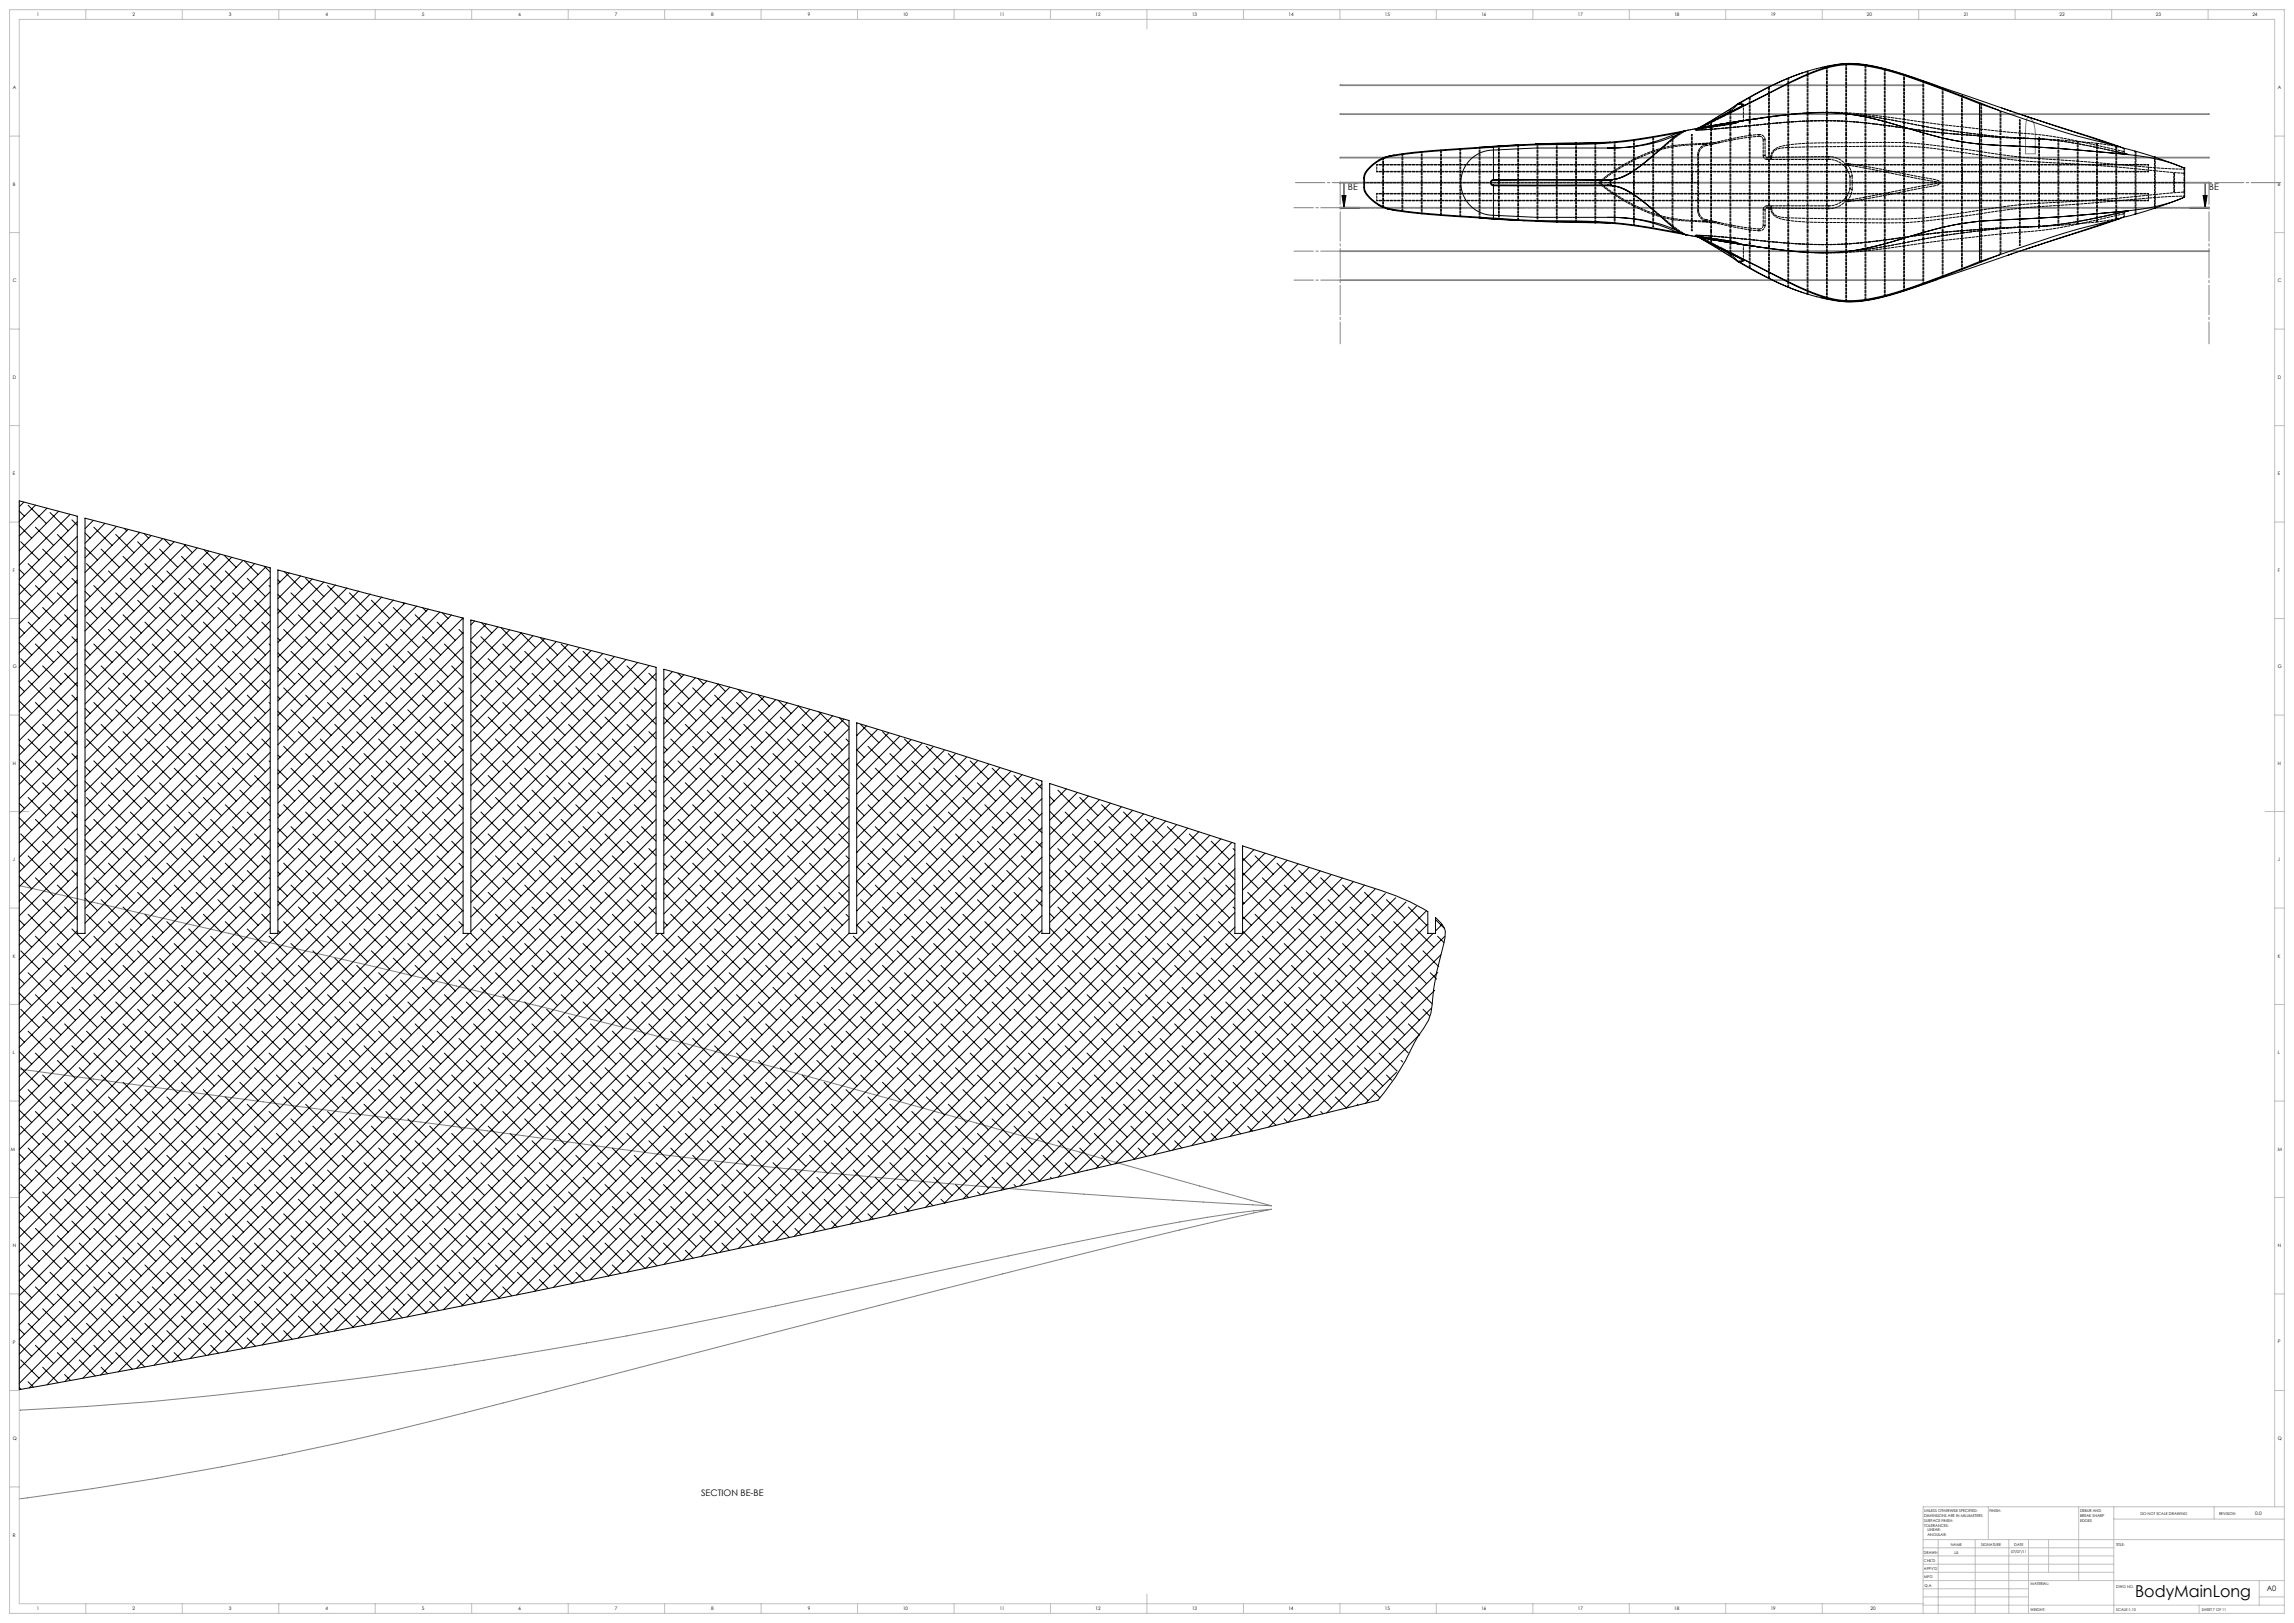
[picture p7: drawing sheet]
<svg xmlns="http://www.w3.org/2000/svg" width="1189mm" height="841mm" viewBox="0 0 1189 841" stroke-linecap="round" stroke-linejoin="round" font-family="sans-serif">
<defs><g id="words">
<text font-size="8.5" x="1107" y="828">BodyMainLong</text>
<g font-size="4.7">
<text x="699" y="98">BE</text>
<text x="1145" y="98">BE</text>
<text x="363" y="775">SECTION BE-BE</text>
</g>
<text font-size="3.9" x="1175" y="825">A0</text>
<g font-size="2.5">
<text x="19" y="8">1</text>
<text x="69" y="8">2</text>
<text x="119" y="8">3</text>
<text x="169" y="8">4</text>
<text x="219" y="8">5</text>
<text x="269" y="8">6</text>
<text x="319" y="8">7</text>
<text x="369" y="8">8</text>
<text x="419" y="8">9</text>
<text x="468" y="8">10</text>
<text x="518" y="8">11</text>
<text x="568" y="8">12</text>
<text x="618" y="8">13</text>
<text x="668" y="8">14</text>
<text x="718" y="8">15</text>
<text x="768" y="8">16</text>
<text x="818" y="8">17</text>
<text x="868" y="8">18</text>
<text x="918" y="8">19</text>
<text x="968" y="8">20</text>
<text x="1018" y="8">21</text>
<text x="1067" y="8">22</text>
<text x="1117" y="8">23</text>
<text x="1167" y="8">24</text>
<text x="7" y="46">A</text>
<text x="1181" y="46">A</text>
<text x="7" y="96">B</text>
<text x="1181" y="96">B</text>
<text x="7" y="146">C</text>
<text x="1181" y="146">C</text>
<text x="7" y="196">D</text>
<text x="1181" y="196">D</text>
<text x="7" y="246">E</text>
<text x="1181" y="246">E</text>
<text x="7" y="296">F</text>
<text x="1181" y="296">F</text>
<text x="7" y="346">G</text>
<text x="1181" y="346">G</text>
<text x="7" y="396">H</text>
<text x="1181" y="396">H</text>
<text x="7" y="446">J</text>
<text x="1181" y="446">J</text>
<text x="7" y="496">K</text>
<text x="1181" y="496">K</text>
<text x="7" y="546">L</text>
<text x="1181" y="546">L</text>
<text x="6" y="596">M</text>
<text x="1181" y="596">M</text>
<text x="7" y="646">N</text>
<text x="1181" y="646">N</text>
<text x="7" y="696">P</text>
<text x="1181" y="696">P</text>
<text x="7" y="746">Q</text>
<text x="1181" y="746">Q</text>
<text x="1169" y="785">0.0</text>
<text x="7" y="796">R</text>
<text x="19" y="834">1</text>
<text x="69" y="834">2</text>
<text x="119" y="834">3</text>
<text x="169" y="834">4</text>
<text x="219" y="834">5</text>
<text x="269" y="834">6</text>
<text x="319" y="834">7</text>
<text x="369" y="834">8</text>
<text x="419" y="834">9</text>
<text x="468" y="834">10</text>
<text x="518" y="834">11</text>
<text x="568" y="834">12</text>
<text x="618" y="834">13</text>
<text x="668" y="834">14</text>
<text x="718" y="834">15</text>
<text x="768" y="834">16</text>
<text x="818" y="834">17</text>
<text x="868" y="834">18</text>
<text x="918" y="834">19</text>
<text x="970" y="834">20</text>
</g>
<g font-size="2">
<text x="997" y="784">UNLESS OTHERWISE SPECIFIED:</text>
<text x="1031" y="784">FINISH:</text>
<text x="1078" y="783">DEBUR AND</text>
<text x="1078" y="786">BREAK SHARP</text>
<text x="1109" y="785">DO NOT SCALE DRAWING</text>
<text x="1150" y="785">REVISION</text>
<text x="997" y="786">DIMENSIONS ARE IN MILLIMETERS</text>
<text x="997" y="789">SURFACE FINISH:</text>
<text x="997" y="791">TOLERANCES:</text>
<text x="1078" y="788">EDGES</text>
<text x="999" y="794">LINEAR:</text>
<text x="999" y="796">ANGULAR:</text>
<text x="1011" y="801">NAME</text>
<text x="1027" y="801">SIGNATURE</text>
<text x="1044" y="801">DATE</text>
<text x="1097" y="801">TITLE:</text>
<text x="997" y="805">DRAWN</text>
<text x="997" y="809">CHK'D</text>
<text x="1013" y="805">JJL</text>
<text x="1042" y="805">07/07/11</text>
<text x="997" y="813">APPV'D</text>
<text x="997" y="818">MFG</text>
<text x="1052" y="822">MATERIAL:</text>
<text x="997" y="822">Q.A</text>
<text x="1097" y="823">DWG NO.</text>
<text x="1052" y="835">WEIGHT:</text>
<text x="1097" y="835">SCALE:1:10</text>
<text x="1141" y="835">SHEET 7 OF 11</text>
</g>
</g></defs>
<g fill="none" stroke="#000" stroke-width=".52">
<path d="M934 38l-17 7-16 9M899 57l-11 6M901 54l-19 11M901 54h.1M901 54h2M901 54l-9 7M902 54a132 132 0 0 1 45-20l5-1a86 86 0 0 1 35 6l56 19M902 54h-1M902 54h2l-5 3M904 54l-5 3M1026 54l10 3M1026 54l-20-8a154 154 0 0 0-45-12 61 61 0 0 0-31 8l-50 24"/>
<path d="M1026 54v82M1036 57l-4-1a511 511 0 0 0-60-21 51 51 0 0 0-37 4l-47 24M1036 57a442 442 0 0 0 59 18M1037 56l58 19M1042 57v1M1048 60l51 16M767 76h.1M774 76l-31 2-16 2a22 22 0 0 0-20 11v1M774 76h.1M774 78v15M774 78a17 17 0 0 0-17 17 17 17 0 0 0 17 17M774 76l-41 3a38 38 0 0 0-20 5l-3 3a8 8 0 0 0-3 5"/>
<path d="M774 76v2M777 76h-9M777 76h.1M780 76h-3M787 75l-10 1M833 77h-37l-22 1M835 74l-39 1M869 69l1 1a85 85 0 0 1-37 7M869 69a81 81 0 0 1-36 8M869 69l-4 1a297 297 0 0 1-68 5l-23 1M873 68l-4 1M873 68a304 304 0 0 1-76 7l-23 1"/>
<path d="M874 68l-7 3-15 14a30 30 0 0 1-16 8M874 68h.1M880 66h.1M880 66l-6 2M880 66l47-7a126 126 0 0 1 56 6 190 190 0 0 0 65 11l55 4M888 63l-8 3M888 63h-1M907 62l-4 1M912 61l-1 1M1095 75l5 1 1 2a1.8 1.8 0 0 0 2 2M1100 77l17 4M1102 80h1"/>
<path d="M697 95v13M707 97a16 16 0 0 0 13 11l21 3 33 2M707 97h.1M707 92h.1M707 92v5M707 97a18 18 0 0 0 17 12l17 2 33 2M720 81l-3 1M774 96h59M774 96v16M774 93h59M774 93h.1M774 93a1.2 1.2 0 0 0-1 2 1.2 1.2 0 0 0 1 1"/>
<path d="M774 96h.1M774 93a1.6 1.6 0 0 0-2 2 1.6 1.6 0 0 0 2 1M833 96h2M833 93h2M833 96h-59M833 96h.1M833 93h.1M835 96h1M835 93h1M835 96h.1M835 93v3M835 93h.1"/>
<path d="M835 96a22 22 0 0 1 11 4M836 96h.1M836 93l-1 2 1 1M836 93h-1M836 96l4 1 5 3 11 8M836 93h.1M836 96a37 37 0 0 1 20 12l11 10 7 4M845 89a22 22 0 0 1-10 4M856 81l-12 9-5 2-3 1M1103 80h.1M1103 80l15 3 14 4M1117 81l14 6"/>
<path d="M1117 81h.1M1132 87v15a78 78 0 0 1-29 7M1132 87h.1M1143 95v13M695 108h10M695 107h10M696 101h2l-1 7zM719 108h1M720 108l1 1M723 109h1M767 113l20 1M774 113l23 2a305 305 0 0 1 76 7"/>
<path d="M774 112l22 1h37M774 113h.1M774 113l34 1a267 267 0 0 1 61 6M774 112v1M796 115h11M807 115h.1M807 115h10M817 115h.1M817 115h10M827 115h.1M827 115l8 1M833 113a86 86 0 0 1 37 7h-1"/>
<path d="M833 113a81 81 0 0 1 36 7M1026 115l-16 2-37 10-14 3M1026 115a246 246 0 0 0-50 12l-17 3M1095 114l-7 2a426 426 0 0 0-52 16M1095 114l-54 18M1099 113l-49 16M1103 109l-33 3-44 3M1103 109h-1a1.7 1.7 0 0 0-1 3l-2 1-4 1M1103 109h.1M1103 109h-1M1117 108l-17 5M1117 108h.1"/>
<path d="M1131 103l-14 5M1135 107h10zM1135 108h10M1142 101h2l-1 7zM869 120l4 1M874 122h.1M874 122l6 1M880 123h.1M880 123l43 21a89 89 0 0 0 33 12 103 103 0 0 0 40-9l30-11M880 123l8 4M880 123l47 7a141 141 0 0 0 32 0M882 124l19 12"/>
<path d="M887 127h1M888 127l24 11a193 193 0 0 0 39 17 69 69 0 0 0 35-4l50-19M888 127l16 8-2 1M892 129l9 6M899 132l5 3M901 136h1M901 136h.1M901 136l17 9 16 6M901 135l1 1M903 127h4M903 135h-2M910 128h1"/>
<path d="M1036 132l-10 4M1043 132l-64 21a57 57 0 0 1-32 2l-4-1a139 139 0 0 1-41-18M10 272l6 7M10 265l3 2M12 260l-2 3M15 262l9 9M18 273l10 10M18 262l-8 8M24 263l-14 15M26 266l9 9M30 277l9 9M30 265l-20 20"/>
<path d="M36 267l-26 26M37 269l3 3M40 270l-30 30M40 278l-30 30M44 276l3 3M48 270l-4 4M49 273l9 10M54 271h.1M54 271l-10 11M60 277l9 9M60 273l-16 16M64 274l2 1"/>
<path d="M66 274l-22 23M72 276l-28 28M75 277l2 2M78 278l-34 34M84 279l-40 40M85 279l3 4M10 295l3 3M11 281l9 9M15 292l9 10M22 285l10 9M26 296l9 9M33 288l7 7"/>
<path d="M37 300l3 2M40 286l-30 30M40 293l-30 30M44 284l7 6M45 292l9 10M52 285l10 9M56 296l10 9M64 288l9 10M68 300l9 9M71 281l10 9M75 292l10 10M83 285l9 9"/>
<path d="M86 296l10 9M90 281l-46 46M94 288l10 10M95 282l5 4M96 282l-52 53M98 300l9 9M102 284l-58 58M105 292l10 10M106 285l5 5M108 286l-64 64M114 287l-70 70M116 288l6 6"/>
<path d="M117 296l9 9M120 289l-76 76M126 290l-82 82M127 291l7 7M128 300l10 9M132 292l-88 88M137 293l3 3M138 294l-94 94M140 299l-96 96M147 296l9 9M150 297l-6 6M156 298l-12 12"/>
<path d="M158 300l10 9M162 300l-18 18M10 303l6 6M11 311l9 9M18 303l10 10M22 315l10 9M30 307l9 10M33 319l7 6M40 301l-30 30M40 308l-30 30M40 316l-30 30M44 314l7 6"/>
<path d="M44 306l3 3M49 303l9 10M52 315l10 9M60 307l9 10M64 319l9 9M71 311l10 9M79 303l9 10M83 315l9 9M90 307l10 10M94 319l10 9M102 311l9 9M109 303l10 10"/>
<path d="M113 315l9 9M121 307l9 10M124 319l10 9M132 311l8 8M139 303l1 1M140 307l-96 96M140 314l-96 96M144 316l9 8M144 308l5 5M144 300l1 2M151 307l9 10M155 319l9 9"/>
<path d="M162 311l10 9M168 302l-24 23M170 303l9 10M174 315l9 9M174 303l-30 30M180 305l-36 36M181 307l10 10M185 319l9 9M186 306l-42 42M192 308l-48 48M192 311l10 9M198 309l-54 54"/>
<path d="M204 315l9 9M204 311l-60 60M209 312v1M210 312l-66 66M215 319l10 9M216 314l-72 72M219 315l2 2M222 316l-78 78M228 317l-84 84M229 317l3 3M234 319l-90 90M10 333l6 6"/>
<path d="M10 325l3 3M15 322l9 10M18 334l10 9M26 326l9 10M30 338l9 9M37 330l3 3M40 323l-30 30M40 331l-30 30M40 339l-30 30M44 337l3 2M45 322l9 10M49 334l9 9"/>
<path d="M56 326l10 10M60 338l9 9M68 330l9 9M75 322l10 10M79 334l9 9M86 326l10 10M90 338l10 9M98 330l9 9M105 322l10 10M109 334l10 9M117 326l9 10M121 338l9 9"/>
<path d="M128 330l10 9M136 322l4 5M139 334h1M140 322l-96 96M140 329l-96 96M140 337l-96 96M144 338l5 5M144 331l1 1M147 326l9 10M151 338l9 9M158 330l10 9M166 322l9 10"/>
<path d="M170 334l9 9M177 326l10 10M181 338l10 9M189 330l9 9M196 322l10 10M200 334l9 9M208 326l9 10M211 338l10 9M219 330l9 9M227 322l9 10M230 334l10 9M238 326l2 2"/>
<path d="M239 320l1 1M240 320l-96 96M240 328l-96 96M240 335l-96 96M240 320l-96-25v189h-4v-190l-96-25v215h-4v-217l-30-7v460l140-26 126-25 62-13 189-41 187-45a137 137 0 0 0 21-33 25 25 0 0 0 7-16 177 177 0 0 1 7-35 10 10 0 0 0-5-11v9h-4v-12a115 115 0 0 0-32-13l-64-21v46h-4v-47l-96-31v78h-4v-79l-96-30v109h-4M240 320v164h4M244 340l7 7M244 332l3 4M246 322l-2 2M249 330l10 9M250 323l5 5M252 323l-8 8"/>
<path d="M258 325l-14 14M260 325l6 7M261 334l9 9M264 326l-20 20M270 328l8 8M270 328l-26 26M272 338l9 9M276 329l-32 33M280 330l9 9M282 331l-38 38M288 333l-44 44M291 334l9 9"/>
<path d="M294 334l-50 50M300 336l-56 56M302 338l10 9M306 337l-62 62M312 339l-68 68M10 356l3 2M11 341l9 10M15 353l9 9M22 345l10 10M26 356l9 10M33 349l7 6M40 346l-30 30"/>
<path d="M40 354l-30 30M44 344l7 7M45 353l9 9M52 345l10 10M56 356l10 10M64 349l9 9M71 341l10 10M75 353l10 9M83 345l9 10M86 356l10 10M94 349l10 9M102 341l9 10"/>
<path d="M105 353l10 9M113 345l9 10M117 356l9 10M124 349l10 9M132 341l8 8M136 353l4 4M140 345l-96 95M140 352l-96 96M140 360l-96 96M144 346l9 9M147 356l9 10M155 349l9 9"/>
<path d="M162 341l10 10M166 353l9 9M174 345l9 10M177 356l10 10M185 349l9 9M192 341l10 10M196 353l10 9M204 345l9 10M208 356l9 10M215 349l10 9M223 341l9 10M227 353l9 9"/>
<path d="M234 345l6 6M238 356l2 3M240 343l-96 96M240 350l-96 96M240 358l-96 96M245 349l10 9M253 341l10 10M257 353l9 9M264 345l10 10M268 356l10 10M276 349l9 9M283 341l10 10"/>
<path d="M287 353l10 9M295 345l9 10M298 356l10 10M306 349l9 9M314 341l9 10M317 353l10 9M318 340l-74 75M324 342l-80 80M325 345l9 10M329 356l9 10M330 343l-86 87M336 349l4 4"/>
<path d="M337 345l-93 92M340 349l-96 96M340 356l-96 96M344 357l2 1M348 353l9 9M349 348l-5 4M351 349l2 2M354 350l-10 10M359 356l9 10M360 351l-16 17M362 352l3 3M366 353l-22 22"/>
<path d="M372 354l4 4M372 354l-28 29M378 356l-34 34M383 357l4 5M384 358l-40 40M390 359l-46 46M10 363l6 7M11 372l9 9M18 364l10 9M22 375l10 10M30 368l9 9M33 379l7 7"/>
<path d="M37 360l3 3M40 361l-30 30M40 369l-30 30M40 376l-30 30M44 375l7 6M44 367l3 3M49 364l9 9M52 375l10 10M60 368l9 9M64 379l9 10M68 360l9 10M71 372l10 9"/>
<path d="M79 364l9 9M83 375l9 10M90 368l10 9M94 379l10 10M98 360l9 10M102 372l9 9M109 364l10 9M113 375l9 10M121 368l9 9M124 379l10 10M128 360l10 10M132 372l8 8"/>
<path d="M139 364l1 1M140 367l-96 96M140 375l-96 96M144 376l9 9M144 369l5 4M144 361l1 1M151 368l9 9M155 379l9 10M158 360l10 10M162 372l10 9M170 364l9 9M174 375l9 10"/>
<path d="M181 368l10 9M185 379l9 10M189 360l9 10M192 372l10 9M200 364l9 9M204 375l9 10M211 368l10 9M215 379l10 10M219 360l9 10M223 372l9 9M230 364l10 9M234 375l6 6"/>
<path d="M240 366l-96 96M240 373l-96 96M244 370l7 7M244 363l3 3M245 379l10 10M249 360l10 10M253 372l10 9M261 364l9 9M264 375l10 10M272 368l9 9M276 379l9 10M280 360l9 10"/>
<path d="M283 372l10 9M291 364l9 9M295 375l9 10M302 368l10 9M306 379l9 10M310 360l9 10M314 372l9 9M321 364l10 9M325 375l9 10M333 368l7 7M336 379l4 4M340 364l-96 96"/>
<path d="M340 372l-96 96M340 379l-96 96M344 372l9 9M344 364l6 6M351 364l10 9M355 375l10 10M363 368l9 9M367 379l9 10M370 360l10 10M374 372l10 9M382 364l9 9M386 375l9 10"/>
<path d="M393 360l6 6M393 368l10 9M396 361l-52 52M397 379l9 10M402 363l-58 58M403 363l7 7M404 372l10 9M408 364l-64 64M414 366l7 7M414 366l-70 70M416 375l9 10M420 368l-76 75"/>
<path d="M424 369l9 8M426 369l-82 82M427 379l10 10M432 371l-88 87M435 372l5 5M437 373l-93 93M440 378l-96 96M446 375l10 10M449 376l-5 5M455 378l-11 11M457 379l10 10M461 380l-17 16"/>
<path d="M10 394l6 6M10 386l3 3M15 383l9 9M18 394l10 10M26 387l9 9M30 398l9 10M37 391l3 2M40 384l-30 30M40 391l-30 31M40 399l-30 30M44 397l3 3M45 383l9 9"/>
<path d="M49 394l9 10M56 387l10 9M60 398l9 10M68 391l9 9M75 383l10 9M79 394l9 10M86 387l10 9M90 398l10 10M98 391l9 9M105 383l10 9M109 394l10 10M117 387l9 9"/>
<path d="M121 398l9 10M128 391l10 9M136 383l4 4M139 394l1 1M140 382l-96 96M140 390l-130 130M140 397l-130 131M144 399l5 5M144 391l1 1M147 387l9 9M151 398l9 10M158 391l10 9"/>
<path d="M166 383l9 9M170 394l9 10M177 387l10 9M181 398l10 10M189 391l9 9M196 383l10 9M200 394l9 10M208 387l9 9M211 398l10 10M219 391l9 9M227 383l9 9M230 394l10 10"/>
<path d="M238 387l2 2M240 381l-96 96M240 388l-230 230M240 396l-230 230M244 393l3 3M249 391l10 9M257 383l9 9M261 394l9 10M268 387l10 9M272 398l9 10M280 391l9 9M287 383l10 9"/>
<path d="M291 394l9 10M298 387l10 9M302 398l10 10M310 391l9 9M317 383l10 9M321 394l10 10M329 387l9 9M333 398l7 8M340 387l-96 96M340 394l-325 325M344 394l6 6M344 387l2 2"/>
<path d="M348 383l9 9M351 394l10 10M359 387l9 9M363 398l9 10M370 391l10 9M378 383l9 9M382 394l9 10M389 387l10 9M393 398l10 10M401 391l9 9M408 383l10 9M412 394l9 10"/>
<path d="M420 387l9 9M423 398l10 10M431 391l9 9M439 383l1 1M440 385l-96 96M440 393l-304 304M444 396l8 8M444 388l4 4M444 381h.1M450 387l9 9M454 398l9 10M461 391l10 9"/>
<path d="M466 382l-22 22M469 383l9 9M472 383l-28 28M473 394l9 10M478 385l-34 34M480 387l10 9M484 387l-40 40M484 398l9 10M489 389l-45 45M491 391l10 9M495 391l-51 51M501 392l-57 57"/>
<path d="M503 394l9 10M507 394l-63 63M512 396l-68 68M514 398l10 10M518 398l-74 74M524 400l-80 80M10 416l3 3M11 402l9 9M15 413l9 10M22 406l10 9M26 417l9 9M33 409l7 7"/>
<path d="M40 407l-30 30M40 414l-30 30M44 405l7 6M45 413l9 10M52 406l10 9M56 417l10 9M64 409l9 10M71 402l10 9M75 413l10 10M83 406l9 9M86 417l10 9M94 409l10 10"/>
<path d="M102 402l9 9M105 413l10 10M113 406l9 9M117 417l9 9M124 409l10 10M132 402l8 8M136 413l4 5M140 405l-130 130M140 413l-130 130M144 406l9 9M147 417l9 9M155 409l9 10"/>
<path d="M162 402l10 9M166 413l9 10M174 406l9 9M177 417l10 9M185 409l9 10M192 402l10 9M196 413l10 10M204 406l9 9M208 417l9 9M215 409l10 10M223 402l9 9M227 413l9 10"/>
<path d="M234 406l6 6M238 417l2 2M240 403l-230 231M240 411l-230 230M240 419l-230 230M244 400l7 8M245 409l10 10M253 402l10 9M257 413l9 10M264 406l10 9M268 417l10 9M276 409l9 10"/>
<path d="M283 402l10 9M287 413l10 10M295 406l9 9M298 417l10 9M306 409l9 10M314 402l9 9M317 413l10 10M325 406l9 9M329 417l9 9M336 409l4 4M340 402l-316 316M340 409l-306 307"/>
<path d="M340 417l-297 297M344 417l2 2M344 402l9 9M348 413l9 10M355 406l10 9M359 417l9 9M367 409l9 10M374 402l10 9M378 413l9 10M386 406l9 9M389 417l10 9M397 409l9 10"/>
<path d="M404 402l10 9M408 413l10 10M416 406l9 9M420 417l9 9M427 409l10 10M435 402l5 5M439 413l1 2M440 400l-295 295-9-9M440 408l-285 285M440 415l-276 277M444 419l4 4M444 411h.1"/>
<path d="M446 406l10 9M450 417l9 9M457 409l10 10M465 402l9 9M469 413l9 10M476 406l10 9M480 417l10 9M488 409l9 10M495 402l10 9M499 413l10 10M507 406l9 9M510 417l10 9"/>
<path d="M518 409l9 10M526 402l9 9M529 413l10 10M530 401l-272 272M535 403l-267 268M537 406l3 3M540 406l-263 263M540 414l-253 253M544 413l2 2M548 409l10 10M553 409l-9 8M558 411l-14 14"/>
<path d="M560 413l9 10M564 412l-20 21M570 414l-26 26M571 417l9 9M576 416l-32 32M581 418l-37 37M587 420l-43 43M10 424l6 6M11 432l9 10M18 425l10 9M22 436l10 9M30 428l9 10"/>
<path d="M33 440l7 6M37 421l3 3M40 422l-30 30M40 429l-30 30M40 437l-30 30M44 435l7 7M44 428l3 2M49 425l9 9M52 436l10 9M60 428l9 10M64 440l9 9M68 421l9 9"/>
<path d="M71 432l10 10M79 425l9 9M83 436l9 9M90 428l10 10M94 440l10 9M98 421l9 9M102 432l9 10M109 425l10 9M113 436l9 9M121 428l9 10M124 440l10 9M128 421l10 9"/>
<path d="M132 432l8 8M139 425h1M140 420l-130 130M140 428l-130 130M140 435l-130 130M144 437l9 8M144 429l5 5M144 422l1 1M151 428l9 10M155 440l9 9M158 421l10 9M162 432l10 10"/>
<path d="M170 425l9 9M174 436l9 9M181 428l10 10M185 440l9 9M189 421l9 9M192 432l10 10M200 425l9 9M204 436l9 9M211 428l10 10M215 440l10 9M219 421l9 9M223 432l9 10"/>
<path d="M230 425l10 9M234 436l6 6M240 426l-230 230M240 434l-230 230M244 431l7 7M244 423l3 3M245 440l10 9M249 421l10 9M253 432l10 10M261 425l9 9M264 436l10 9M272 428l9 10"/>
<path d="M276 440l9 9M280 421l9 9M283 432l10 10M291 425l9 9M295 436l9 9M302 428l10 10M306 440l9 9M310 421l9 9M314 432l9 10M321 425l10 9M325 436l9 9M333 428l7 8"/>
<path d="M336 440l4 3M340 425l-288 288M340 432l-279 279M340 440l-269 269M344 432l9 10M344 425l6 5M351 425l10 9M355 436l10 9M363 428l9 10M367 440l9 9M370 421l10 9M374 432l10 10"/>
<path d="M382 425l9 9M386 436l9 9M393 428l10 10M397 440l9 9M401 421l9 9M404 432l10 10M412 425l9 9M416 436l9 9M423 428l10 10M427 440l10 9M431 421l9 9M435 432l5 5"/>
<path d="M440 423l-267 267M440 431l-257 257M440 438l-248 248M444 426l8 8M446 436l10 9M454 428l9 10M457 440l10 9M461 421l10 9M465 432l9 10M473 425l9 9M476 436l10 9M484 428l9 10"/>
<path d="M488 440l9 9M491 421l10 9M495 432l10 10M503 425l9 9M507 436l9 9M514 428l10 10M518 440l9 9M522 421l9 9M526 432l9 10M533 425l7 6M537 436l3 3M540 421l-244 244"/>
<path d="M540 429l-234 234M540 437l-225 224-9-9M544 420l6 6M544 428l10 10M548 440l10 9M552 421l10 9M556 432l9 10M563 425l10 9M567 436l10 9M575 428l9 10M579 440l9 9M582 421l10 9"/>
<path d="M586 432l10 10M593 422l-49 48M594 425l9 9M597 436l10 9M598 424l-54 54M604 425l-221 222M605 428l10 10M609 440l9 9M610 427l-218 218M616 429l-214 214M616 432l10 10M621 431l-209 210"/>
<path d="M627 433l-206 206M628 436l9 9M633 435l-202 201M638 437l-197 197M639 440l1 1M644 438v1M10 454l6 7M10 446l3 3M15 443l9 10M18 455l10 9M26 447l9 10M30 459l9 9"/>
<path d="M37 451l3 3M40 445l-30 30M40 452l-30 30M40 460l-30 30M44 458l3 3M45 443l9 10M49 455l9 9M56 447l10 10M60 459l9 9M68 451l9 10M75 443l10 10M79 455l9 9"/>
<path d="M86 447l10 10M90 459l10 9M98 451l9 10M105 443l10 10M109 455l10 9M117 447l9 10M121 459l9 9M128 451l10 10M136 443l4 5M139 455h1M140 443l-130 130M140 450l-130 131"/>
<path d="M140 458l-130 130M144 459l5 5M144 452l1 1M147 447l9 10M151 459l9 9M158 451l10 10M166 443l9 10M170 455l9 9M177 447l10 10M181 459l10 9M189 451l9 10M196 443l10 10"/>
<path d="M200 455l9 9M208 447l9 10M211 459l10 9M219 451l9 10M227 443l9 10M230 455l10 9M238 447l2 2M240 441l-230 230M240 449l-230 230M240 456l-230 231M244 453l3 4M249 451l10 10"/>
<path d="M257 443l9 10M261 455l9 9M268 447l10 10M272 459l9 9M280 451l9 10M287 443l10 10M291 455l9 9M298 447l10 10M302 459l10 9M310 451l9 10M317 443l10 10M321 455l10 9"/>
<path d="M329 447l9 10M333 459l7 7M340 447l-260 260M340 455l-251 251M344 455l6 6M344 447l2 2M348 443l9 10M351 455l10 9M359 447l9 10M363 459l9 9M370 451l10 10M378 443l9 10"/>
<path d="M382 455l9 9M389 447l10 10M393 459l10 9M401 451l9 10M408 443l10 10M412 455l9 9M420 447l9 10M423 459l10 9M431 451l9 9M439 443l1 2M440 446l-238 238M440 453l-229 229"/>
<path d="M444 457l8 7M444 449l4 4M444 441v1M450 447l9 10M454 459l9 9M461 451l10 10M469 443l9 10M473 455l9 9M480 447l10 10M484 459l9 9M491 451l10 10M499 443l10 10"/>
<path d="M503 455l9 9M510 447l10 10M514 459l10 9M522 451l9 10M529 443l10 10M533 455l7 7M540 444l-215 215M540 452l-205 205M540 459l-196 196M544 451l6 6M544 443l2 2M544 459l10 9"/>
<path d="M552 451l10 10M560 443l9 10M563 455l10 9M571 447l9 10M575 459l9 9M582 451l10 10M590 443l9 10M594 455l9 9M601 447l10 10M605 459l10 9M613 451l9 10M620 443l10 10"/>
<path d="M624 455l9 9M632 447l8 9M635 459l5 4M640 443l-190 189M640 450l-180 180M640 458l-170 170M644 452l8 9M644 445l5 4M650 440l-6 6M650 443l10 10M654 455l10 9M656 442l-12 12"/>
<path d="M661 444l-17 17M662 447l9 10M666 459l9 9M667 446l-23 23M673 448l-29 28M673 451l10 10M679 449l-170 170M684 451l-165 166M685 455l9 9M690 453l-161 162M696 455l-158 157M696 459l9 9"/>
<path d="M701 457l-153 153M707 459l-149 149M10 477l3 2M11 462l9 10M15 474l9 9M22 466l10 10M26 478l9 9M33 470l7 7M40 467l-30 30M40 475l-30 30M44 465l7 7M45 474l9 9"/>
<path d="M52 466l10 10M56 478l10 9M64 470l9 9M71 462l10 10M75 474l10 9M83 466l9 10M86 478l10 9M94 470l10 9M102 462l9 10M105 474l10 9M113 466l9 10M117 478l9 9"/>
<path d="M124 470l10 9M132 462l8 9M136 474l4 4M140 466l-130 130M140 473l-130 130M144 467l9 9M147 478l9 9M155 470l9 9M162 462l10 10M166 474l9 9M174 466l9 10M177 478l10 9"/>
<path d="M185 470l9 9M192 462l10 10M196 474l10 9M204 466l9 10M208 478l9 9M215 470l10 9M223 462l9 10M227 474l9 9M234 466l6 6M238 478l2 2M240 464l-230 230M240 472l-230 230"/>
<path d="M240 479l-230 230M244 461l7 7M245 470l10 9M253 462l10 10M257 474l9 9M264 466l10 10M268 478l10 9M276 470l9 9M283 462l10 10M287 474l10 9M295 466l9 10M298 478l10 9"/>
<path d="M306 470l9 9M314 462l9 10M317 474l10 9M325 466l9 10M329 478l9 9M336 470l4 4M340 462l-242 242M340 470l-232 232M340 478l-223 223M344 478l2 1M344 463l9 9M348 474l9 9"/>
<path d="M355 466l10 10M359 478l9 9M367 470l9 9M374 462l10 10M378 474l9 9M386 466l9 10M389 478l10 9M397 470l9 9M404 462l10 10M408 474l10 9M416 466l9 10M420 478l9 9"/>
<path d="M427 470l10 9M435 462l5 6M439 474l1 1M440 461l-220 220M440 468l-210 211M440 476l-201 201M444 479l4 4M444 472h.1M446 466l10 10M450 478l9 9M457 470l10 9M465 462l9 10"/>
<path d="M469 474l9 9M476 466l10 10M480 478l10 9M488 470l9 9M495 462l10 10M499 474l10 9M507 466l9 10M510 478l10 9M518 470l9 9M526 462l9 10M529 474l10 9M537 466l3 3"/>
<path d="M540 467l-186 186M540 474l-177 177M544 473l2 3M548 470l10 9M556 462l9 10M560 474l9 9M567 466l10 10M571 478l9 9M579 470l9 9M586 462l10 10M590 474l9 9M597 466l10 10"/>
<path d="M601 478l10 9M609 470l9 9M616 462l10 10M620 474l10 9M628 466l9 10M632 478l9 9M639 470l1 1M640 465l-160 161M640 473l-151 150M644 475l5 4M644 467l1 1M647 462l9 10"/>
<path d="M650 474l10 9M658 466l10 10M662 478l9 9M669 470l10 9M677 462l9 10M681 474l9 9M688 466l10 10M692 478l10 9M700 470l9 9M707 462l10 10M711 474l10 9M713 461l-145 144"/>
<path d="M718 463l-140 140M719 466l9 10M722 478l10 9M723 465l-135 136M729 467l-131 131M730 470l9 9M734 470l-126 126M739 472l-121 122M740 479l-112 112M744 477l5 4M747 479l-3 3M10 484l6 7"/>
<path d="M11 493l9 9M18 485l10 10M22 496l10 10M30 489l9 9M37 481l10 10M40 482l-30 30M41 493l10 9M49 485l9 10M52 496l10 10M60 489l9 9M68 481l9 10M71 493l10 9"/>
<path d="M79 485l9 10M83 496l9 10M90 489l10 9M98 481l9 10M102 493l9 9M109 485l10 10M113 496l9 10M121 489l9 9M128 481l10 10M132 493l9 9M139 485l10 10M140 481l-130 130"/>
<path d="M143 496l10 10M144 482l1 1M151 489l9 9M158 481l10 10M162 493l10 9M170 485l9 10M174 496l9 10M181 489l10 9M189 481l9 10M192 493l10 9M200 485l9 10M204 496l9 10"/>
<path d="M211 489l10 9M219 481l9 10M223 493l9 9M230 485l10 10M234 496l10 10M242 489l9 9M243 484l-233 233M244 484l3 3M244 484v-163l96 25v138h4v-137l96 26v111M249 481l10 10M253 493l10 9M261 485l9 10"/>
<path d="M264 496l10 10M272 489l9 9M280 481l9 10M283 493l10 9M291 485l9 10M295 496l9 10M302 489l10 9M310 481l9 10M314 493l9 9M321 485l10 10M325 496l9 10M333 489l9 9"/>
<path d="M342 484l-216 215M342 484l8 7M344 493l9 9M351 485l10 10M355 496l10 10M363 489l9 9M370 481l10 10M374 493l10 9M382 485l9 10M386 496l9 10M393 489l10 9M401 481l9 10"/>
<path d="M404 493l10 9M412 485l9 10M416 496l9 10M423 489l10 9M431 481l9 10M435 493l9 9M440 484l-191 191M442 485l10 10M446 496l10 10M454 489l9 9M461 481l10 10M465 493l9 9"/>
<path d="M473 485l9 10M476 496l10 10M484 489l9 9M491 481l10 10M495 493l10 9M503 485l9 10M507 496l9 10M514 489l10 9M522 481l9 10M526 493l9 9M533 485l10 10M537 496l9 10"/>
<path d="M540 482l-167 167M544 481l6 6M544 489l10 9M552 481l10 10M556 493l9 9M563 485l10 10M567 496l10 10M575 489l9 9M582 481l10 10M586 493l10 9M594 485l9 10M597 496l10 10"/>
<path d="M605 489l10 9M613 481l9 10M616 493l10 9M624 485l9 10M628 496l9 10M635 489l10 9M640 480l-141 141M644 482l8 9M647 493l9 9M654 485l10 10M658 496l10 10M666 489l9 9"/>
<path d="M673 481l10 10M677 493l9 9M685 485l9 10M688 496l10 10M696 489l9 9M703 481l10 10M707 493l10 9M715 485l9 10M719 496l9 10M726 489l10 9M734 481l9 10M738 493l8 8"/>
<path d="M743 484l-105 105M745 485l3 3M747 495l-89 89M749 485l-101 101M10 515l6 6M10 507l3 3M15 504l9 10M18 515l10 10M26 508l9 9M30 519l9 10M33 500l10 10M37 512l10 9"/>
<path d="M45 504l9 10M49 515l9 10M56 508l10 9M60 519l9 10M64 500l9 10M68 512l9 9M75 504l10 10M79 515l9 10M86 508l10 9M90 519l10 10M94 500l10 10M98 512l9 9"/>
<path d="M105 504l10 10M109 515l10 10M117 508l9 9M121 519l9 10M124 500l10 10M128 512l10 9M136 504l9 10M139 515l10 10M147 508l9 9M151 519l9 10M155 500l9 10M158 512l10 9"/>
<path d="M166 504l9 10M170 515l9 10M177 508l10 9M181 519l10 10M185 500l9 10M189 512l9 9M196 504l10 10M200 515l9 10M208 508l9 9M211 519l10 10M215 500l10 10M219 512l9 9"/>
<path d="M227 504l9 10M230 515l10 10M238 508l9 9M242 519l9 10M245 500l10 10M249 512l10 9M257 504l9 10M261 515l9 10M268 508l10 9M272 519l9 10M276 500l9 10M280 512l9 9"/>
<path d="M287 504l10 10M291 515l9 10M298 508l10 9M302 519l10 10M306 500l9 10M310 512l9 9M317 504l10 10M321 515l10 10M329 508l9 9M333 519l9 10M336 500l10 10M340 512l10 9"/>
<path d="M348 504l9 10M351 515l10 10M359 508l9 9M363 519l9 10M367 500l9 10M370 512l10 9M378 504l9 10M382 515l9 10M389 508l10 9M393 519l10 10M397 500l9 10M401 512l9 9"/>
<path d="M408 504l10 10M412 515l9 10M420 508l9 9M423 519l10 10M427 500l10 10M431 512l9 9M439 504l9 10M442 515l10 10M450 508l9 9M454 519l9 10M457 500l10 10M461 512l10 9"/>
<path d="M469 504l9 10M473 515l9 10M480 508l10 9M484 519l9 10M488 500l9 10M491 512l10 9M499 504l10 10M503 515l9 10M510 508l10 9M514 519l10 10M518 500l9 10M522 512l9 9"/>
<path d="M529 504l10 10M533 515l10 10M541 508l9 9M544 519l10 10M548 500l10 10M552 512l10 9M560 504l9 10M563 515l10 10M571 508l9 9M575 519l9 10M579 500l9 10M582 512l10 9"/>
<path d="M590 504l9 10M594 515l9 10M601 508l10 9M605 519l10 10M609 500l9 10M613 512l9 9M620 504l10 10M624 515l9 10M632 508l9 9M635 519l10 10M639 500l10 10M643 512l9 9"/>
<path d="M650 504l10 10M654 515l10 10M662 508l9 9M666 519l9 10M669 500l10 10M673 512l10 9M681 504l9 10M685 515l9 10M692 508l10 9M696 519l9 10M700 500l9 10M703 512l10 9"/>
<path d="M711 504l10 10M715 515l9 10M722 508l10 9M726 519l10 10M730 500l9 10M734 512l8 8M741 504l4 3M744 513l-66 66M745 504l-77 78M10 537l3 3M11 523l9 9M15 534l9 10"/>
<path d="M22 527l10 9M26 538l9 10M33 531l10 9M41 523l10 9M45 534l9 10M52 527l10 9M56 538l10 10M64 531l9 9M71 523l10 9M75 534l10 10M83 527l9 9M86 538l10 10"/>
<path d="M94 531l10 9M102 523l9 9M105 534l10 10M113 527l9 9M117 538l9 10M124 531l10 9M132 523l9 9M136 534l9 10M143 527l10 9M147 538l9 10M155 531l9 9M162 523l10 9"/>
<path d="M166 534l9 10M174 527l9 9M177 538l10 10M185 531l9 9M192 523l10 9M196 534l10 10M204 527l9 9M208 538l9 10M215 531l10 9M223 523l9 9M227 534l9 10M234 527l10 9"/>
<path d="M238 538l9 10M245 531l10 9M253 523l10 9M257 534l9 10M264 527l10 9M268 538l10 10M276 531l9 9M283 523l10 9M287 534l10 10M295 527l9 9M298 538l10 10M306 531l9 9"/>
<path d="M314 523l9 9M317 534l10 10M325 527l9 9M329 538l9 10M336 531l10 9M344 523l9 9M348 534l9 10M355 527l10 9M359 538l9 10M367 531l9 9M374 523l10 9M378 534l9 10"/>
<path d="M386 527l9 9M389 538l10 10M397 531l9 9M404 523l10 9M408 534l10 10M416 527l9 9M420 538l9 10M427 531l10 9M435 523l9 9M439 534l9 10M446 527l10 9M450 538l9 10"/>
<path d="M457 531l10 9M465 523l9 9M469 534l9 10M476 527l10 9M480 538l10 10M488 531l9 9M495 523l10 9M499 534l10 10M507 527l9 9M510 538l10 10M518 531l9 9M526 523l9 9"/>
<path d="M529 534l10 10M537 527l9 9M541 538l9 10M548 531l10 9M556 523l9 9M560 534l9 10M567 527l10 9M571 538l9 10M579 531l9 9M586 523l10 9M590 534l9 10M597 527l10 9"/>
<path d="M601 538l10 10M609 531l9 9M616 523l10 9M620 534l10 10M628 527l9 9M632 538l9 10M639 531l10 9M647 523l9 9M650 534l10 10M658 527l10 9M662 538l9 10M669 531l10 9"/>
<path d="M677 523l9 9M681 534l9 10M688 527l10 9M692 538l10 10M700 531l9 9M707 523l10 9M711 534l10 10M719 527l9 9M722 538l8 8M730 531l6 5M736 536l-38 38M738 523l3 3"/>
<path d="M742 522l-54 55M10 545l6 6M11 553l9 10M18 546l10 9M22 557l10 10M30 549l9 10M37 542l10 9M41 553l10 10M49 546l9 9M52 557l10 10M60 549l9 10M68 542l9 9"/>
<path d="M71 553l10 10M79 546l9 9M83 557l9 10M90 549l10 10M98 542l9 9M102 553l9 10M109 546l10 9M113 557l9 10M121 549l9 10M128 542l10 9M132 553l9 10M139 546l10 9"/>
<path d="M143 557l10 10M151 549l9 10M158 542l10 9M162 553l10 10M170 546l9 9M174 557l9 10M181 549l10 10M189 542l9 9M192 553l10 10M200 546l9 9M204 557l9 10M211 549l10 10"/>
<path d="M219 542l9 9M223 553l9 10M230 546l10 9M234 557l10 10M242 549l9 10M249 542l10 9M253 553l10 10M261 546l9 9M264 557l10 10M272 549l9 10M280 542l9 9M283 553l10 10"/>
<path d="M291 546l9 9M295 557l9 10M302 549l10 10M310 542l9 9M314 553l9 10M321 546l10 9M325 557l9 10M333 549l9 10M340 542l10 9M344 553l9 10M351 546l10 9M355 557l10 10"/>
<path d="M363 549l9 10M370 542l10 9M374 553l10 10M382 546l9 9M386 557l9 10M393 549l10 10M401 542l9 9M404 553l10 10M412 546l9 9M416 557l9 10M423 549l10 10M431 542l9 9"/>
<path d="M435 553l9 10M442 546l10 9M446 557l10 10M454 549l9 10M461 542l10 9M465 553l9 10M473 546l9 9M476 557l10 10M484 549l9 10M491 542l10 9M495 553l10 10M503 546l9 9"/>
<path d="M507 557l9 10M514 549l10 10M522 542l9 9M526 553l9 10M533 546l10 9M537 557l9 10M544 549l10 10M552 542l10 9M556 553l9 10M563 546l10 9M567 557l10 10M575 549l9 10"/>
<path d="M582 542l10 9M586 553l10 10M594 546l9 9M597 557l10 10M605 549l10 10M613 542l9 9M616 553l10 10M624 546l9 9M628 557l9 10M635 549l10 10M643 542l9 9M647 553l9 10"/>
<path d="M654 546l10 9M658 557l10 10M666 549l9 10M673 542l10 9M677 553l9 10M685 546l9 9M688 557l10 10M696 549l9 10M703 542l10 9M707 553l10 10M715 546l9 9M719 557l2 3"/>
<path d="M724 556l-16 16M726 549l1 1M10 575l6 7M10 568l3 2M15 565l9 9M18 576l10 9M26 568l9 10M30 580l9 9M33 561l10 9M37 572l10 10M45 565l9 9M49 576l9 9"/>
<path d="M56 568l10 10M60 580l9 9M64 561l9 9M68 572l9 10M75 565l10 9M79 576l9 9M86 568l10 10M90 580l10 9M94 561l10 9M98 572l9 10M105 565l10 9M109 576l10 9"/>
<path d="M117 568l9 10M121 580l9 9M124 561l10 9M128 572l10 10M136 565l9 9M139 576l10 9M147 568l9 10M151 580l9 9M155 561l9 9M158 572l10 10M166 565l9 9M170 576l9 9"/>
<path d="M177 568l10 10M181 580l10 9M185 561l9 9M189 572l9 10M196 565l10 9M200 576l9 9M208 568l9 10M211 580l10 9M215 561l10 9M219 572l9 10M227 565l9 9M230 576l10 9"/>
<path d="M238 568l9 10M242 580l9 9M245 561l10 9M249 572l10 10M257 565l9 9M261 576l9 9M268 568l10 10M272 580l9 9M276 561l9 9M280 572l9 10M287 565l10 9M291 576l9 9"/>
<path d="M298 568l10 10M302 580l10 9M306 561l9 9M310 572l9 10M317 565l10 9M321 576l10 9M329 568l9 10M333 580l9 9M336 561l10 9M340 572l10 10M348 565l9 9M351 576l10 9"/>
<path d="M359 568l9 10M363 580l9 9M367 561l9 9M370 572l10 10M378 565l9 9M382 576l9 9M389 568l10 10M393 580l10 9M397 561l9 9M401 572l9 10M408 565l10 9M412 576l9 9"/>
<path d="M420 568l9 10M423 580l10 9M427 561l10 9M431 572l9 10M439 565l9 9M442 576l10 9M450 568l9 10M454 580l9 9M457 561l10 9M461 572l10 10M469 565l9 9M473 576l9 9"/>
<path d="M480 568l10 10M484 580l9 9M488 561l9 9M491 572l10 10M499 565l10 9M503 576l9 9M510 568l10 10M514 580l10 9M518 561l9 9M522 572l9 10M529 565l10 9M533 576l10 9"/>
<path d="M541 568l9 10M544 580l10 9M548 561l10 9M552 572l10 10M560 565l9 9M563 576l10 9M571 568l9 10M575 580l9 9M579 561l9 9M582 572l10 10M590 565l9 9M594 576l9 9"/>
<path d="M601 568l10 10M605 580l10 9M609 561l9 9M613 572l9 10M620 565l10 9M624 576l9 9M632 568l9 10M635 580l8 8M639 561l10 9M643 572l9 10M650 565l10 9M654 576l7 7"/>
<path d="M662 568l9 10M666 580l1 2M669 561l10 9M673 572l7 7M681 565l9 9M685 576l1 1M692 568l6 6M700 561l9 9M703 572l1 1M711 565l4 4M10 598l3 3M11 584l9 9"/>
<path d="M15 595l9 9M22 587l10 10M26 599l9 9M33 591l10 10M41 584l10 9M45 595l9 9M52 587l10 10M56 599l10 9M64 591l9 10M71 584l10 9M75 595l10 9M83 587l9 10"/>
<path d="M86 599l10 9M94 591l10 10M102 584l9 9M105 595l10 9M113 587l9 10M117 599l9 9M124 591l10 10M132 584l9 9M136 595l9 9M143 587l10 10M147 599l9 9M155 591l9 10"/>
<path d="M162 584l10 9M166 595l9 9M174 587l9 10M177 599l10 9M185 591l9 10M192 584l10 9M196 595l10 9M204 587l9 10M208 599l9 9M215 591l10 10M223 584l9 9M227 595l9 9"/>
<path d="M234 587l10 10M238 599l9 9M245 591l10 10M253 584l10 9M257 595l9 9M264 587l10 10M268 599l10 9M276 591l9 10M283 584l10 9M287 595l10 9M295 587l9 10M298 599l10 9"/>
<path d="M306 591l9 10M314 584l9 9M317 595l10 9M325 587l9 10M329 599l9 9M336 591l10 10M344 584l9 9M348 595l9 9M355 587l10 10M359 599l9 9M367 591l9 10M374 584l10 9"/>
<path d="M378 595l9 9M386 587l9 10M389 599l10 9M397 591l9 10M404 584l10 9M408 595l10 9M416 587l9 10M420 599l9 9M427 591l10 10M435 584l9 9M439 595l9 9M446 587l10 10"/>
<path d="M450 599l9 9M457 591l10 10M465 584l9 9M469 595l9 9M476 587l10 10M480 599l10 9M488 591l9 10M495 584l10 9M499 595l10 9M507 587l9 10M510 599l10 9M518 591l9 10"/>
<path d="M526 584l9 9M529 595l10 9M537 587l9 10M541 599l9 9M548 591l10 10M556 584l9 9M560 595l9 9M567 587l10 10M571 599l5 5M579 591l9 10M586 584l10 9M590 595l4 4"/>
<path d="M597 587l9 9M609 591l4 4M616 584l9 8M628 587l3 3M647 584l2 2M10 605l6 7M11 614l9 9M18 606l10 10M22 618l10 9M30 610l9 9M37 602l10 10M41 614l10 9"/>
<path d="M49 606l9 10M52 618l10 9M60 610l9 9M68 602l9 10M71 614l10 9M79 606l9 10M83 618l9 9M90 610l10 9M98 602l9 10M102 614l9 9M109 606l10 10M113 618l9 9"/>
<path d="M121 610l9 9M128 602l10 10M132 614l9 9M139 606l10 10M143 618l10 9M151 610l9 9M158 602l10 10M162 614l10 9M170 606l9 10M174 618l9 9M181 610l10 9M189 602l9 10"/>
<path d="M192 614l10 9M200 606l9 10M204 618l9 9M211 610l10 9M219 602l9 10M223 614l9 9M230 606l10 10M234 618l10 9M242 610l9 9M249 602l10 10M253 614l10 9M261 606l9 10"/>
<path d="M264 618l10 9M272 610l9 9M280 602l9 10M283 614l10 9M291 606l9 10M295 618l9 9M302 610l10 9M310 602l9 10M314 614l9 9M321 606l10 10M325 618l9 9M333 610l9 9"/>
<path d="M340 602l10 10M344 614l9 9M351 606l10 10M355 618l10 9M363 610l9 9M370 602l10 10M374 614l10 9M382 606l9 10M386 618l9 9M393 610l10 9M401 602l9 10M404 614l10 9"/>
<path d="M412 606l9 10M416 618l9 9M423 610l10 9M431 602l9 10M435 614l9 9M442 606l10 10M446 618l10 9M454 610l9 9M461 602l10 10M465 614l9 9M473 606l9 10M476 618l8 7"/>
<path d="M484 610l9 9M491 602l10 10M495 614l7 7M503 606l9 10M507 618l1 1M514 610l7 6M522 602l9 10M526 614l1 1M533 606l6 6M544 610l1 1M552 602l5 6M563 606h1"/>
<path d="M10 636l6 6M10 628l3 3M15 625l9 10M18 637l10 9M26 629l9 9M33 621l10 10M37 633l10 9M45 625l9 10M49 637l9 9M56 629l10 9M64 621l9 10M68 633l9 9"/>
<path d="M75 625l10 10M79 637l9 9M86 629l10 9M94 621l10 10M98 633l9 9M105 625l10 10M109 637l10 9M117 629l9 9M124 621l10 10M128 633l10 9M136 625l9 10M139 637l10 9"/>
<path d="M147 629l9 9M155 621l9 10M158 633l10 9M166 625l9 10M170 637l9 9M177 629l10 9M185 621l9 10M189 633l9 9M196 625l10 10M200 637l9 9M208 629l9 9M215 621l10 10"/>
<path d="M219 633l9 9M227 625l9 10M230 637l10 9M238 629l9 9M245 621l10 10M249 633l10 9M257 625l9 10M261 637l9 9M268 629l10 9M276 621l9 10M280 633l9 9M287 625l10 10"/>
<path d="M291 637l9 9M298 629l10 9M306 621l9 10M310 633l9 9M317 625l10 10M321 637l10 9M329 629l9 9M336 621l10 10M340 633l10 9M348 625l9 10M351 637l10 9M359 629l9 9"/>
<path d="M367 621l9 10M370 633l10 9M378 625l9 10M382 637l8 8M389 629l10 9M397 621l9 10M401 633l8 8M408 625l10 10M412 637l3 3M420 629l8 8M427 621l10 10M431 633l3 3"/>
<path d="M439 625l7 8M450 629l3 3M457 621l8 8M469 625l2 3M488 621l2 2M10 658l3 3M11 644l9 10M15 655l9 10M22 648l10 9M26 659l9 10M30 640l9 10M33 652l10 9"/>
<path d="M41 644l10 10M45 655l9 10M52 648l10 9M56 659l10 10M60 640l9 10M64 652l9 9M71 644l10 10M75 655l10 10M83 648l9 9M86 659l10 10M90 640l10 10M94 652l10 9"/>
<path d="M102 644l9 10M105 655l10 10M113 648l9 9M117 659l9 10M121 640l9 10M124 652l10 9M132 644l9 10M136 655l9 10M143 648l10 9M147 659l9 10M151 640l9 10M155 652l9 9"/>
<path d="M162 644l10 10M166 655l9 10M174 648l9 9M177 659l10 10M181 640l10 10M185 652l9 9M192 644l10 10M196 655l10 10M204 648l9 9M208 659l9 10M211 640l10 10M215 652l10 9"/>
<path d="M223 644l9 10M227 655l9 10M234 648l10 9M238 659l9 10M242 640l9 10M245 652l10 9M253 644l10 10M257 655l9 10M264 648l10 9M268 659l10 10M272 640l9 10M276 652l9 9"/>
<path d="M283 644l10 10M287 655l10 10M295 648l9 9M298 659l5 5M302 640l10 10M314 644l9 10M317 655l5 5M325 648l9 9M333 640l9 10M336 652l5 4M344 644l9 9M355 648l4 4"/>
<path d="M363 640l9 9M374 644l4 4M393 640l4 4M10 666l6 7M11 674l9 10M18 667l10 9M22 678l10 10M30 671l9 9M37 663l10 10M41 674l10 10M49 667l9 9M52 678l10 10"/>
<path d="M60 671l9 9M68 663l9 10M71 674l10 10M79 667l9 9M83 678l9 10M90 671l10 9M98 663l9 10M102 674l9 10M109 667l10 9M113 678l9 10M121 671l9 9M128 663l10 10"/>
<path d="M132 674l9 10M139 667l10 9M143 678l10 10M151 671l9 9M158 663l10 10M162 674l10 10M170 667l9 9M174 678l9 10M181 671l10 9M189 663l9 10M192 674l10 10M200 667l9 9"/>
<path d="M204 678l5 5M211 671l10 9M219 663l9 10M223 674l4 5M230 667l10 9M242 671l4 4M249 663l10 10M261 667l4 5M280 663l4 5M10 696l6 7M10 689l3 2M15 686l9 9"/>
<path d="M18 697l10 10M26 690l9 9M33 682l10 9M37 693l10 10M45 686l9 9M49 697l9 10M56 690l10 9M64 682l9 9M68 693l9 10M75 686l10 9M79 697l9 9M86 690l10 9"/>
<path d="M94 682l10 9M98 693l9 9M105 686l10 9M109 697l4 4M117 690l9 9M124 682l10 9M128 693l4 5M147 690l4 4M155 682l9 9M166 686l5 4M185 682l5 5M10 719l1 1"/>
<path d="M11 705l9 9M15 716l2 3M22 708l8 9M30 701l9 9M33 712l4 3M41 705l8 8M52 708l4 4M60 701l9 9M71 705l4 3M90 701l4 4"/>
</g>
<g fill="none" stroke="#808080" stroke-width=".52">
<path d="M695 59h450zM695 44h302zM1051 61h1a8 8 0 0 1 3 8v11h-5v-16zM694 95h1M694 94l1 1M695 94v1M695 81l450 1zM695 95h450M695 94h450M695 94l-1 1M1144 95h1M1145 94v1"/>
<path d="M695 107l450 1zM695 130h450h-450zM695 145h302zM10 459l185 42 130 32 137 37 197 55-123-8-103-9a2967 2967 0 0 1-162-19l-261-35M10 731a2372 2372 0 0 0 226-24 2937 2937 0 0 0 196-37l120-25 59-12a477 477 0 0 1 48-6l-48 10-91 23-259 67a1933 1933 0 0 1-251 50"/>
</g>
<path d="M695 108h450" fill="none" stroke="#000" stroke-width=".52" stroke-dasharray="6.3 1.3 1.3 1.3" stroke-dashoffset="1.5"/>
<g fill="none" stroke="#c0c0c0" stroke-width=".52">
<path d="M5 5h1179v831h-1179zM44 5v5M94 5v5M144 5v5M194 5v5M244 5v5M294 5v5M344 5v5M394 5v5M444 5v5M494 5v5M544 5v5"/>
<path d="M594 5v10M644 5v5M694 5v5M744 5v5M794 5v5M844 5v5M894 5v5M944 5v5M994 5v5M1044 5v5M1094 5v5M1144 5v5"/>
<path d="M5 71h5M1179 71h5M5 121h5M1179 121h5M5 171h5M1179 171h5M5 221h5M1179 221h5M5 271h5M1179 271h5M5 321h5M1179 321h5"/>
<path d="M5 371h5M1179 371h5M5 421h10M1174 421h10M5 471h5M1179 471h5M5 521h5M1179 521h5M5 571h5M1179 571h5M5 621h5M1179 621h5"/>
<path d="M5 671h5M1179 671h5M5 721h5M1179 721h5M5 771h5M997 798h187M1005 798v38M1024 798v38M1031 781v17M1041 798v38M1051 798v38M1062 798v17"/>
<path d="M1077 781v38M1096 781v55M1096 787h88M1148 781v6M1179 781v-771h-1169v821h987M1184 781h-187v55M997 815h99M997 811h99M997 806h99M997 802h99M997 819h187M1171 819v13"/>
<path d="M44 831v5M94 831v5M144 831v5M194 831v5M244 831v5M294 831v5M344 831v5M394 831v5M444 831v5M494 831v5M544 831v5M594 826v10"/>
<path d="M644 831v5M694 831v5M744 831v5M794 831v5M844 831v5M894 831v5M944 831v5M997 832h187M997 828h54M997 823h54M1140 832v4M1171 828h13"/>
</g>
<path d="M695 108h-24M695 130h-24M695 145h-24" fill="none" stroke="#808080" stroke-width=".52" stroke-dasharray="15.2 1.3 1.3 1.3" stroke-dashoffset="5.2"/>
<path d="M671 95h512" fill="none" stroke="#808080" stroke-width=".52" stroke-dasharray="15.2 1.3 1.3 1.3" stroke-dashoffset="-.8"/>
<path d="M695 95v83M1145 95v83" fill="none" stroke="#808080" stroke-width=".52" stroke-dasharray="15.2 1.3 1.3 1.3" stroke-dashoffset="4"/>
<path d="M696 101h2l-1 7zM1142 101h2l-1 7z" fill="#000"/>
<g fill="none" stroke="#000" stroke-width=".52" stroke-dasharray="1.3 .6" stroke-dashoffset=".6">
<path d="M947 34l10-1M957 33l10 1M897 57v8M927 59l-10 1M937 58l-10 1M947 58h-10M957 58h-10M967 59l-10-1M797 75v40M867 76l10-1M879 67h3M880 67h-1"/>
<path d="M882 66l18-9 4-3M887 74l-10 1M887 66v-2M887 67l10-1M897 66l-10 1M897 66l10-1M907 65l-10 1M907 65l10-1M917 64l-10 1M917 64l10-1M927 63l-10 1M927 63h10"/>
<path d="M927 76h10M937 63h-10M937 74l-10 1M937 63h10M937 76h10M947 63h-10M947 74h-10M947 63h10M947 76h10M957 63h-10M957 74h-10M957 63l10 1"/>
<path d="M957 76h10M967 64l-10-1M967 70v-10M967 74h-10M967 60v10M967 64l10 1M967 76h10M977 65l-10-1M977 74h-10M977 60l-10-1M977 65l10 1M977 76h10"/>
<path d="M987 66l-10-1M987 74h-10M987 62l-10-2M987 66l10 2M987 76h10M988 74h-1M997 68l-10-2M997 70v-4M997 66v4M997 68l10 1M997 76l10 1M1007 65l-10-2"/>
<path d="M1007 69l-10-1M1007 70v-2M1007 76l-10-1M1007 68v2M1007 69l10 1M1007 78l10 1M1017 70l-10-1M1017 77l-10-1M1017 66l-10-1M1017 69l-10-2M1027 67l-10-1M1037 68l-10-1"/>
<path d="M1047 69l-10-1M1047 62v10M1057 72h-10M1057 72v-1M1067 72h-10M1077 73h-10M1077 74v42M714 85v4M717 95h10M727 95h10M737 95h10M747 95h10"/>
<path d="M757 95h10M767 95h10M777 95h10M787 95h10M797 95h10M807 95h10M817 95h10M847 95h-10M856 81l15-12M857 95h-10M867 95h-10M877 95h-10"/>
<path d="M916 82v1M917 83h10M918 82v1M918 83v-1M927 83h10M937 81h-10M937 83h10M947 81h-10M959 95h1M967 95h10M977 95h10M977 95v-1"/>
<path d="M987 95h10M1007 95h10M1017 95h10M1027 95h10M1037 95h10M1037 82l10 1M1047 81l-10-1M1047 83l10 1M1047 95h10M1057 82l-10-1M1057 84h10M1057 95h10"/>
<path d="M1067 83l-10-1M1067 85h10M1067 95h10M1077 83h-10M1077 95h10M1077 85l10 1M1087 84h-10M1087 86l10 1M1087 95h10M1097 85l-10-1M1097 95h10M1097 87h10"/>
<path d="M1107 86l-10-1M1107 95h10M1107 87l10 1M1114 85v4M1117 87l-10-1M1117 95h10M1127 99v-9M714 100v4M797 115v-40M856 108l15 12M867 119v-48M867 113l10 1"/>
<path d="M880 109v-29M887 115h-10M916 108v-1M917 107h10M918 108v-1M918 107v1M927 107h10M927 113h10M937 115l-10-1M937 108h-10M937 107h10M937 113h10"/>
<path d="M947 115h-10M947 108h-10M947 113h10M957 115h-10M957 113h10M967 115h-10M967 120v9M967 113l10 1M977 115h-10M977 114l10-1M987 115h-10M987 113h10"/>
<path d="M988 115h-1M997 120v3M997 113l10-1M1007 113l-10 2M1007 120v2M1007 112l10-2M1017 120h-10M1017 112l-10 1M1037 107l10-1M1047 108l-10 1M1047 117v10M1047 106l10-1"/>
<path d="M1047 118l10-1M1057 117l-10 1M1057 118v-1M1057 107l-10 1M1057 105h10M1057 117h10M1067 106l-10 1M1067 117l10-1M1067 105l10-1M1077 106h-10M1077 104h10M1087 105l-10 1"/>
<path d="M1087 104l10-1M1097 104l-10 1M1097 103l10-1M1107 103l-10 1M1107 102l10-1M1114 100v4M1117 102l-10 1M879 122l3 1M880 123l-1-1M882 123l8 4a50 50 0 0 1 14 8h-1M887 125v-2M887 122l10 1"/>
<path d="M897 123l-10-1M897 123l10 1M897 125v7M907 124l-10-1M907 124l10 1M917 125l-10-1M917 125l10 1M927 126l-10-1M927 130l-10-1M927 126l10 1M937 127l-10-1M937 131l-10-1"/>
<path d="M937 127h10M947 127h-10M947 131h-10M947 127l10-1M957 126l-10 1M957 131h-10M957 126h10M967 126h-10M967 130l-10 1M967 129v-9M967 126l10-2M977 124l-10 2"/>
<path d="M977 129l-10 1M977 124l10-1M987 123l-10 1M987 127l-10 2M987 123l10-1M997 122l-10 1M997 124v-4M997 121l10-1M1007 125l-10 1M1007 120l-10 2M1007 122v-2M1007 120h10"/>
<path d="M1017 124l-10 1M1027 122l-10 2M1037 121l-10 1M1047 120l-10 1M947 155l10 1M957 156h10M977 153v-1"/>
</g>
<g fill="none" stroke="#000" stroke-width=".52" stroke-dasharray="1.3 .6">
<path d="M937 37h.1M941 36h1M944 35l3-1M947 34h.1M957 33h.1M967 34h.1M977 36h.1M977 36v26M987 39h.1M897 57h.1M904 55v-1M907 51h.1"/>
<path d="M917 45h.1M917 45v17M927 40v1M937 59h.1M937 59v11M947 59h.1M957 59h.1M997 42h.1M1007 46h.1M1017 50v-1M1027 54v-1M1037 58h.1"/>
<path d="M727 80h.1M727 80v30M737 79h.1M747 78h.1M747 78v33M757 77h.1M774 76h.1M785 75h5M817 74h.1M827 74h.1M835 74h.1M837 74h.1"/>
<path d="M847 73h.1M857 72h.1M867 71h.1M868 75h-1M873 68h1M874 68h.1M877 70h.1M879 67h1M879 67h.1M880 66h.1M880 67l21-13M881 79h.1"/>
<path d="M881 67h.1M882 66h.1M882 66v1M882 67h.1M884 75h.1M886 74v1M887 70v-4M887 66h.1M887 70h.1M887 66v4M887 64h.1M897 65h.1"/>
<path d="M897 70h.1M901 63h.1M904 63v-1M907 63h.1M907 70h.1M917 62v-17M917 62h.1M917 70h.1M927 60h.1M927 70h.1M937 70h.1M947 70h.1"/>
<path d="M957 70h.1M967 60h.1M967 70h.1M977 62v-26M977 62h.1M977 70h.1M987 64h.1M987 70h.1M997 66h.1M997 70h.1M1007 68h.1M1007 70h.1"/>
<path d="M1017 70h.1M1017 70v-1M1017 69h.1M1017 69v1M1027 71h.1M1027 70h.1M1037 72h.1M1037 70h.1M1047 71l-30-2M1047 72h.1M1047 62h.1M1053 72h.1"/>
<path d="M1056 72h1M1057 72h.1M1057 71h.1M1067 73v-1M1067 73h.1M1077 74v-1M1077 74h.1M1077 73v1M1080 74l-3-1M1087 75v-1M1087 75h.1M1087 74v1"/>
<path d="M1097 76h.1M1099 76h.1M1100 77l-3-1M717 82h.1M829 95h.1M836 93h.1M836 96h.1M880 80h.1M880 80v15M880 95h.1M914 81v1l2 1M918 82h-1"/>
<path d="M918 82h.1M918 81v1M957 85h.1M957 87v-1M957 86h.1M958 86l9 1M959 98h.1M959 92h.1M1005 95h1M1103 80l-7-2M1117 81h.1M1127 99h.1"/>
<path d="M1127 90h.1M1132 95h.1M1132 88h.1M1132 87v1M1132 99v1M1132 90h.1M1132 93h.1M1132 96h.1M717 107h.1M727 110h.1M727 110v-30M737 111h.1"/>
<path d="M747 111v-33M747 111h.1M757 112h.1M767 113h.1M790 114h-5M796 115h.1M817 115h.1M827 115h.1M835 116h.1M837 116h.1M847 116h.1M857 117h.1"/>
<path d="M867 119h.1M868 114h-1M877 120h.1M880 109h.1M880 109v-14M881 110v1M884 115h.1M886 115v-1M887 120h.1M887 120v3M897 120h.1M907 120h.1"/>
<path d="M914 109v-2h2M917 120h.1M918 108h-1M918 108h.1M927 120h.1M937 120h.1M937 120v10M947 120h.1M947 107h.1M947 108h.1M957 104h.1M957 120h.1"/>
<path d="M957 102v1M957 103v1M958 104l9-2M967 120h.1M977 120h.1M987 120h.1M997 120h.1M1007 120h.1M1017 120h.1M1027 120h.1M1027 119h.1M1037 120h.1"/>
<path d="M1037 118h.1M1047 117h.1M1053 117h.1M1057 118h.1M1057 117h.1M1060 117l17-2 25-6M1067 117h.1M1077 116h.1M1087 115h.1M1097 113h.1M1097 113h3M1099 113h.1"/>
<path d="M1103 109l-3 1M1117 108h.1M1132 102h.1M873 121l1 1M873 122h1M874 122h.1M879 122h.1M880 122h-1M880 123h.1M880 123l21 13M881 123h.1M882 123h.1"/>
<path d="M887 123v-3M887 123h.1M887 125h.1M897 125v-1M897 132h.1M901 126h.1M902 127v-1M904 127h.1M904 135h.1M907 126h.1M907 139v-1M917 128h.1"/>
<path d="M917 128v16M927 129h.1M937 130h.1M947 131h.1M957 130h.1M967 129h.1M977 128h.1M977 128v25M987 126h.1M997 123v1M1007 122h.1M1017 140h.1"/>
<path d="M1017 121l30-3M1027 136h.1M1037 131v1M1047 127h.1M917 144v-16M917 144h.1M927 149h.1M937 152h.1M941 154h1M947 155h.1M957 156h.1M967 156h.1"/>
<path d="M977 154v-26M977 153v1M987 151h.1M997 147h.1M1007 144h.1"/>
</g>
<g fill="none" stroke="#000" stroke-width=".52" stroke-dasharray="1.3 .6" stroke-dashoffset=".4">
<path d="M977 36l10 3M967 60l-8-1M1017 50v19M767 76v37M857 79l10-3M867 76l-10 2M882 66l17-2 5-2-22 4M882 67h-3M883 75l4-1M884 75h1M887 70v50M887 64v2"/>
<path d="M897 70v50M901 63h.1M902 63h.1M907 70v50M914 73v8M917 70v50M927 70v50M937 70v50M947 70v50M957 70v50M967 70v50M977 70v-8"/>
<path d="M977 70v50M987 70v50M997 70v50M1007 70v50M1017 70v50M1027 71v48M1037 70v-12M1037 72v46M1047 72h6M1057 72l19 2 27 6M1097 76v37M915 81v-9"/>
<path d="M916 83h1M917 82h-1M947 83h1M948 81h-1M948 83a11 11 0 0 1 9 4M957 85l-4-3-5-1M957 86h1M958 85v1M717 107v-25M719 108l4 1-8-3M767 113v-37M857 111l10 2"/>
<path d="M867 114l-10-3M883 115h4M884 114h1M887 120v-50M897 120v-50M907 120v-50M914 117v-8M915 109v8M916 107h1M917 120v-50M917 108h-1M927 120v-50"/>
<path d="M937 120v-50M947 120v-50M947 107h1M948 108h-1M948 107a11 11 0 0 0 9-5M957 104l-4 3-5 1M957 120v-50M957 104h1M958 104h.1M967 120v-50M977 120v-50M987 120v-50"/>
<path d="M997 120v-50M1007 120v-50M1017 120v-50M1027 119v-48M1037 118v-46M1047 118l6-1M1057 117h1M1103 109l-27 6-19 2M882 123l17 2 5 2-22-4M882 123l-3-1M887 123v2M959 130l8-1"/>
<path d="M977 128v-8M1017 120v20M1037 132v-12M967 155h.1M977 153l10-2"/>
</g>
<g fill="none" stroke="#000" stroke-width=".52" stroke-dasharray="1.3 .6" stroke-dashoffset=".8">
<path d="M879 67h8M880 66h2M882 66h-2M716 82l-1 1M718 82h-2M916 82l-1-1M948 81v2M1006 95v-1a7 7 0 0 0-6-1l-3-1M1006 95a7 7 0 0 1-6 2h-3M1132 88l-15-1M737 111v-32M916 108l-1 1"/>
<path d="M948 108v-1M1132 102h-15M879 122h8M880 123h2M882 123h-2"/>
</g>
<g fill="none" stroke="#000" stroke-width=".52" stroke-dasharray="1.3 .6" stroke-dashoffset=".5">
<path d="M967 34l10 2M987 39v25M1037 58v12M837 74v42M867 71v48M872 69l-2 1M874 68l-2 1M877 70v50M887 75l10-2M897 64l-10 1M897 73l10-2M897 73h1"/>
<path d="M904 63h-2M904 62v-7M907 70l-10 2M907 62l-10 2M911 61l-4 1M912 61l-1 1M912 70v1M915 72l-1 1M917 60l-10 2M917 70v-8M917 62v8M977 62l-10-2"/>
<path d="M977 62v8M987 70v-6M987 64v-25M987 63l-10-1M987 64v6M997 63l-10-1M997 65l-10-2M1007 67l-10-2M1017 79l10 1M1019 77h-2M1047 72v-10M1057 71v1"/>
<path d="M1057 72l20 2 25 6M1097 76l-10-2M707 95h10M777 95v1M777 95v-1M846 89l21-17 7-4M856 82v-1M915 81h-1M958 85h-1M959 92v6M960 98l-2 6M960 91l-2-5"/>
<path d="M967 87l10 2M977 88l-10-2M977 89l10 2M987 99l-10 2M987 90l-10-2M987 98l10-2M987 91l10 2M997 97l-10 2M997 92l-10-2M1006 95h1M1027 80l10 2M1037 80l-10-1"/>
<path d="M1132 88v2M837 116v-42M856 108h.1M877 120v-50M887 114l10 3M897 117l10 1M897 117h1M907 119l-10-2M912 120v-1M915 117h-1M915 109h-1M917 120v8"/>
<path d="M958 104h-1M967 102l10-2M977 101l-10 2M977 120v8M977 100l10-2M987 120v6M1017 110l10-1M1019 112h-2M1027 109l10-2M1037 109l-10 2M1037 120v11M1057 117v1"/>
<path d="M1067 116l-10 1M1077 116v-42M1077 116l10-1M1087 115l10-2M1132 102v-2M872 121l-2-1M874 122l-2-1M897 126l-10-2M901 126h-1M904 127h-2M904 135v-8M907 127l-10-1"/>
<path d="M907 127l4 1M910 128h1M912 128h-3M917 129l-10-2M917 128v-8M967 129l10-1M977 128l10-2M987 126v-6M987 126v25M987 126l10-2M997 126l-10 1M997 124l10-2"/>
<path d="M1007 122l10-1M1047 127v-10M967 155l10-1M987 151v-25"/>
</g>
<g fill="none" stroke="#000" stroke-width=".52" stroke-dasharray="1.3 .6" stroke-dashoffset=".3">
<path d="M927 40v20M1027 54v16M807 74v41M882 67l14-3M882 67l16-3 3-1M884 75h.1M884 75h3M887 65l-7 2M907 70v-7M911 61l-8 2M912 70h-5M927 75l-7 2-2 2v2"/>
<path d="M927 60v-19M997 75l-9-1M1017 69v-20M1063 73l-6-1M837 88l-8 7M997 95h8M807 115v-41M837 101l-8-6M884 115v-1M884 114h3M912 120l-5-1M927 114l-7-2-2-2v-2"/>
<path d="M997 115h-9M1027 120v16M1097 113v-37M882 123l14 2M882 123l16 2 3 1M887 124l-7-1M903 127l8 1M907 126v-6M927 129v20M1017 140v-20M927 149v-20M987 151l17-6"/>
</g>
<g fill="none" stroke="#000" stroke-width=".52" stroke-dasharray="1.3 .6" stroke-dashoffset=".1">
<path d="M937 37v22M957 33v26M987 39l17 6M907 51v12M937 59v-22M957 59v-26M957 59v11M787 75v39M817 74v41M882 66l22-3M897 70v-5M897 65v5"/>
<path d="M902 63h2l-22 3M904 63l-22 3M937 70v-11M957 70v-11M1007 68v-22M1017 70l30 2M1047 72l-30-2M877 95v-5M880 80a5 5 0 0 1 4-5M960 95h7M967 86l-9-1M1017 95v-7"/>
<path d="M1127 95h5M715 106h-1l3 1M787 114v-39M880 109a5 5 0 0 0 4 5M897 120v5M957 120v10M967 103l-9 1M1017 120l30-2M1047 118l-30 2M1057 117v-45M874 122l-6-4-15-13-7-5M882 123l22 4"/>
<path d="M897 124v-4M904 127l-22-4M907 126v13M937 130v-10M937 130v22M957 130v-10M957 130v26M937 152v-22M957 156v-26M1007 144v-22"/>
</g>
<g fill="none" stroke="#000" stroke-width=".52" stroke-dasharray="1.3 .6" stroke-dashoffset="-.1">
<path d="M947 34v25M947 59v-25M947 59v11M767 76h7M827 74v41M877 75h-9M887 67h-8M902 63l-28 5M912 71h1l1 2M947 70v-11M1053 72h4M1101 79l-10-3a235 235 0 0 0-44-7"/>
<path d="M1107 79v32M714 83l4-2 5-1-4 1M837 95h-8M837 89l10-6M847 83l-10 5M918 82v-2a6 6 0 0 1 7-3l2-1M1117 81v27M778 114l-11-1M827 115v-41M837 101l10 5M847 107l-10-6M877 115l-9-1"/>
<path d="M912 119l1-1 1-1M918 108v1a6 6 0 0 0 7 4h2M947 120v11M1057 117h-4M1101 111l-10 2a235 235 0 0 1-44 7M874 122l28 4M887 122h-8M900 126l-18-3M947 131v-11M947 131v24M947 155v-24"/>
</g>
<g fill="none" stroke="#000" stroke-width=".52" stroke-dasharray="1.3 .6" stroke-dashoffset=".2">
<path d="M937 37l-3 1M997 42v24M1007 46v22M1048 60l-6-2M757 77v35M857 78l-10 4M882 65l-2 2M887 75l5-1M897 72l-9 2M907 63v-12M907 63v7M907 71h5"/>
<path d="M915 72a2.9 2.9 0 0 0-3-2M997 66v-24M1027 70v-17M1052 72h-5M1057 72v45M1087 74h-7M717 82v25M847 95v2M847 83l10-4M927 81l-9 1M957 87l2 5M997 93l8 2"/>
<path d="M997 96l8-1M757 112v-35M817 115v-41M847 106l10 4M857 111l-10-4M887 114l5 1M897 117l-9-2M907 120v6M907 118l5 1M915 117v1a2.9 2.9 0 0 1-3 2M927 108h-9M957 102l2-4"/>
<path d="M1047 118h5M1103 109a248 248 0 0 1-46 8M880 122l2 2M903 127l-21-4M907 138v-12M997 123v24M1007 122v22M1027 136v-16M934 151l3 1M944 154l3 1M997 147v-23"/>
</g>
<g fill="none" stroke="#000" stroke-width=".52" stroke-dasharray="1.3 .6" stroke-dashoffset="-.2">
<path d="M967 34v26M880 67l2-1M884 75l-2 1a5 5 0 0 0-2 4M967 60v-26M829 95l8 5M829 95l8-6M960 95v-4M960 95v3M1117 89l15 1M1127 90v9M1132 100v-4M1132 90v3"/>
<path d="M884 115l-2-1a5 5 0 0 1-2-5M1117 101l15-1M880 123v-1l2 1M967 129v27M967 156v-27"/>
</g>
<g fill="none" stroke="#000" stroke-width=".52" stroke-dasharray="1.3 .6" stroke-dashoffset=".7">
<path d="M737 79v32M777 76v38M847 73v43M857 72v45M877 75h7M886 74l-3 1M887 74h1M888 74h-1M892 61l-10 5M897 65v-8M901 63l-19 4M927 70v-10"/>
<path d="M927 60v10M1027 79l-8-2M1047 72v45M1067 73v44M1087 75v40M714 89h400M879 95h-2M880 95h-1M960 98h-1M960 91l-1 1M1114 85h-400M1132 93v2"/>
<path d="M1132 96v-1M714 104h400M777 114v-38M847 116v-43M857 117v-45M877 114l7 1M886 115h-3M887 115h1M888 115h-1M927 120v9M1027 111l-8 1M1047 117v-45"/>
<path d="M1067 117v-44M1087 115v-40M1107 111v-32M1114 100h-400M1117 108v-27M892 129l-10-6M897 132v-8M927 129v-9M1042 132l8-3"/>
</g>
<path d="M909 62l2-1M827 95h2" fill="none" stroke="#000" stroke-width=".52" stroke-dasharray="1.3 .6" stroke-dashoffset=".9"/>
<path d="M884 75h-1M900 64l1-1M807 95v2M807 95v-2M957 85v2M884 115h-1M957 104v-2M900 126h1M902 126l1 1" fill="none" stroke="#000" stroke-width=".52" stroke-dasharray="1.3 .6" stroke-dashoffset="1"/>
<use href="#words"/>
</svg>
